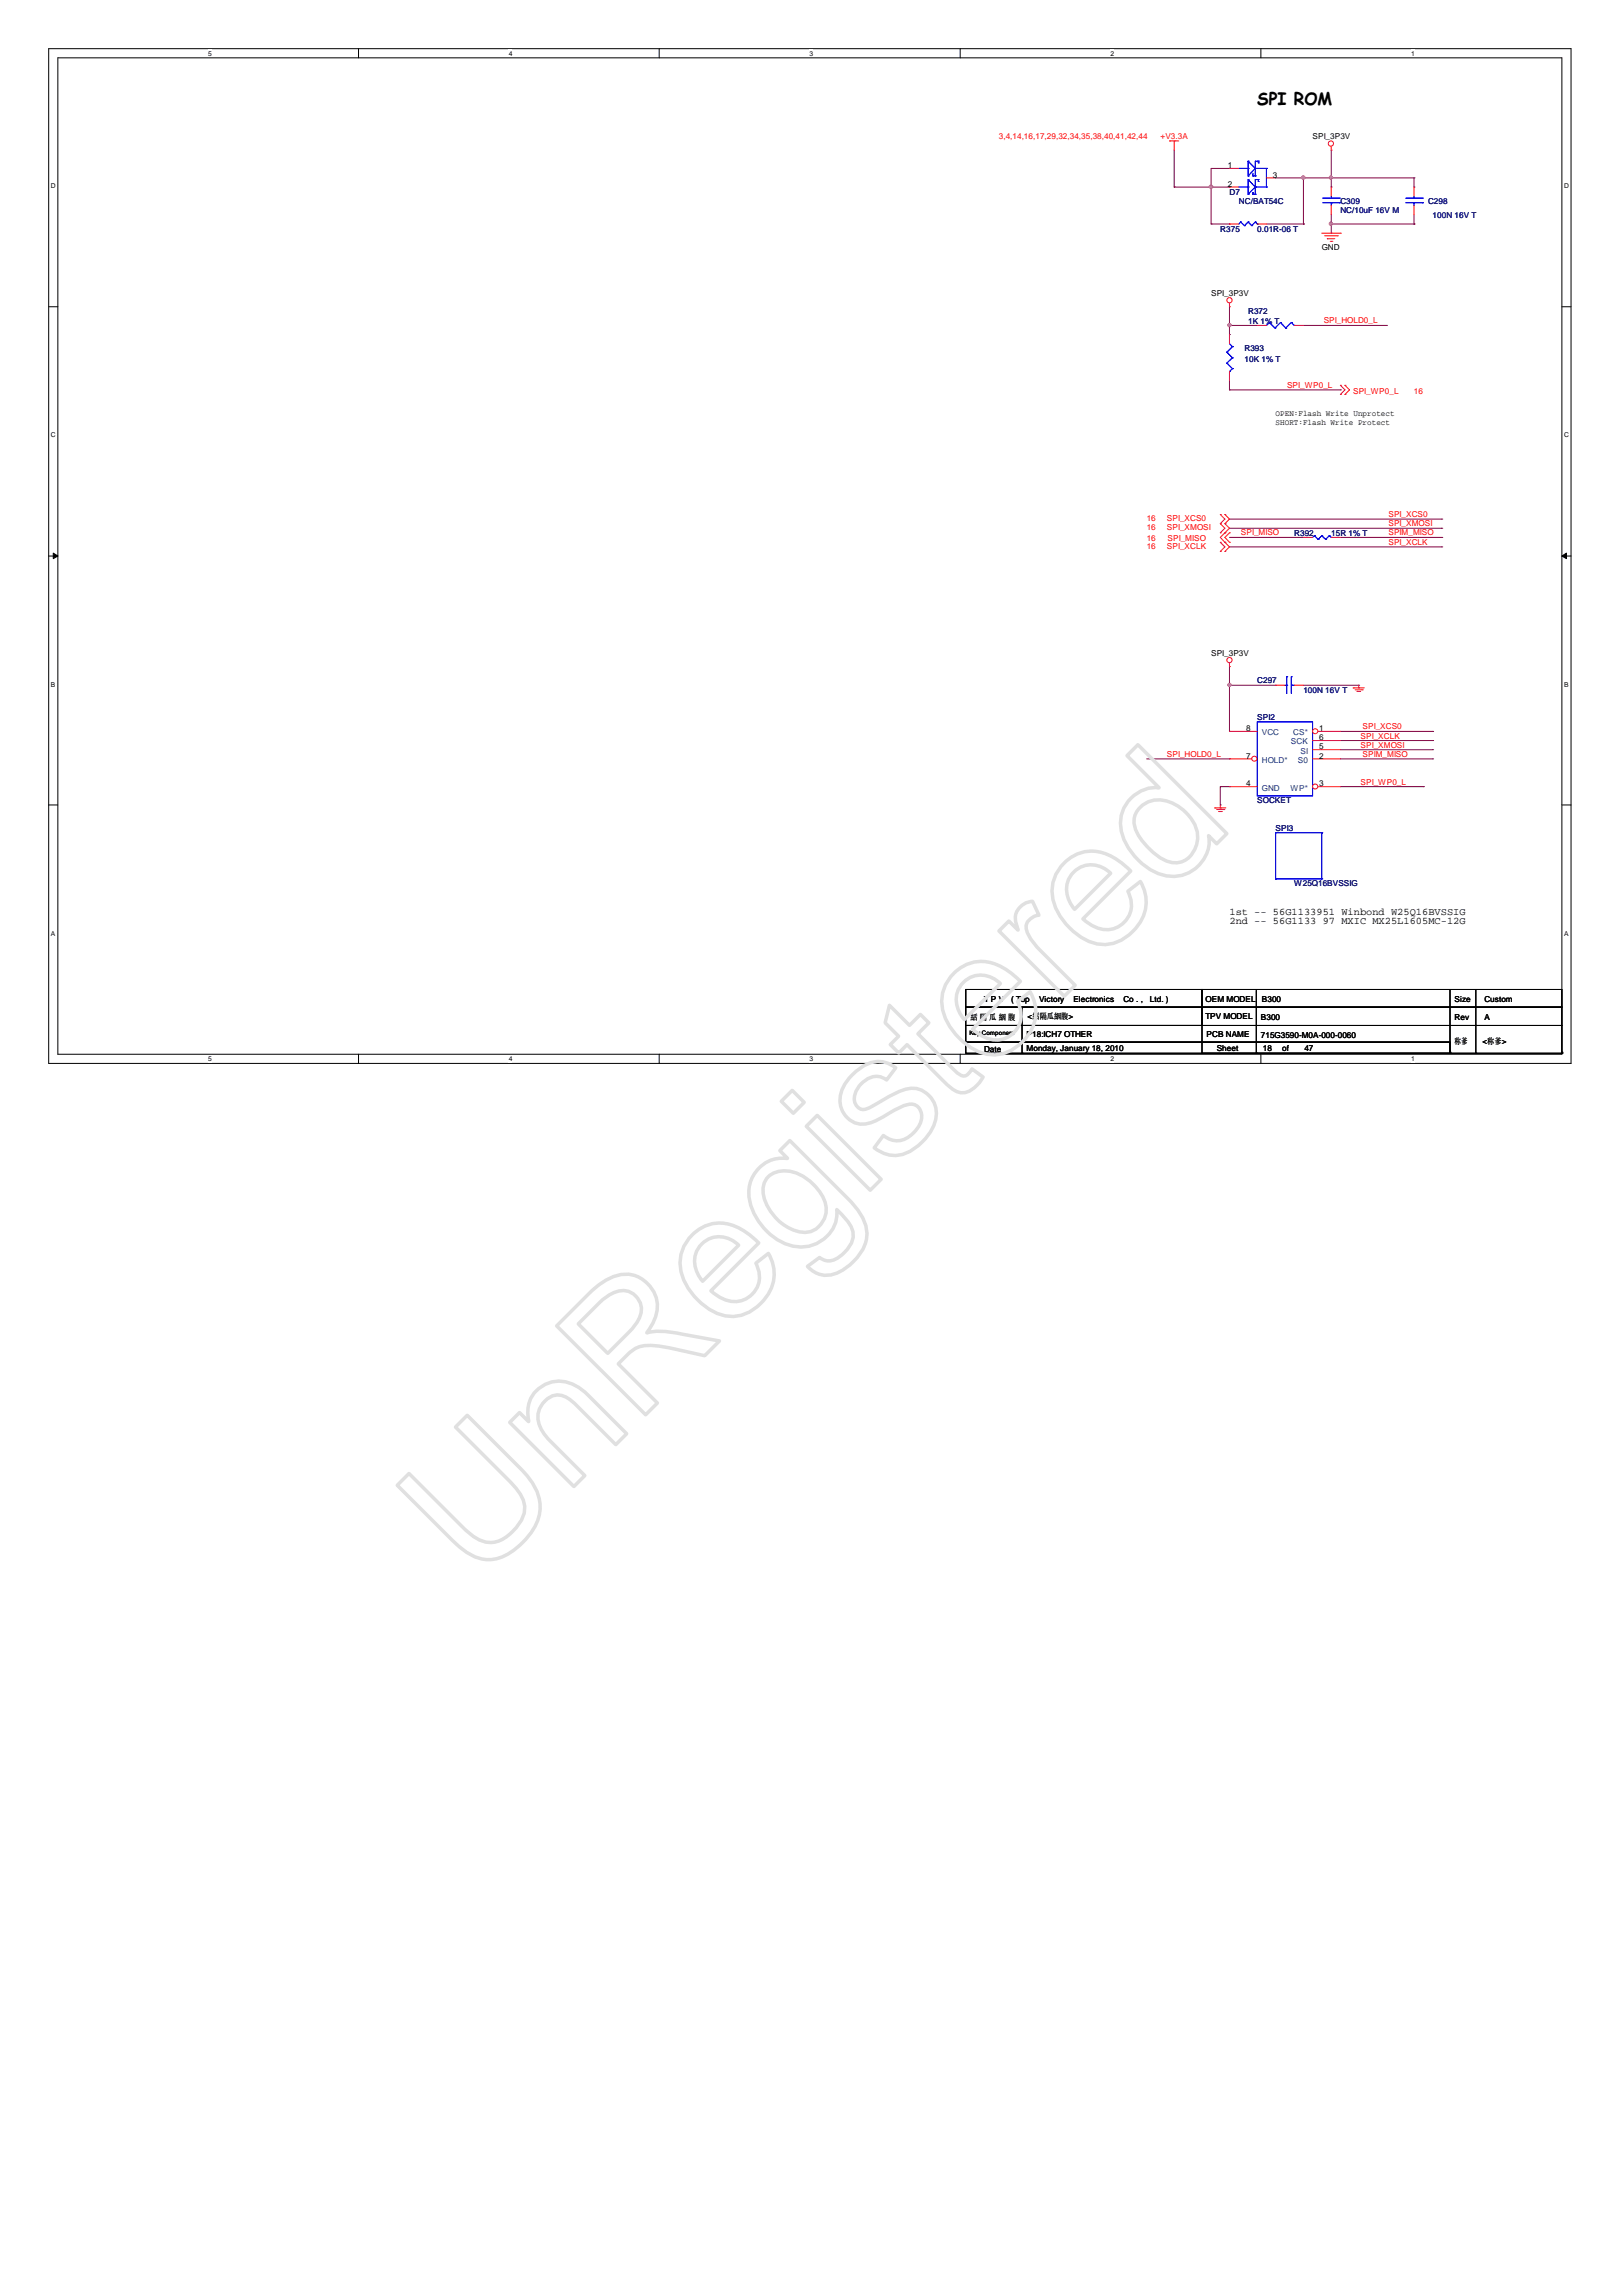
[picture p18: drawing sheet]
<svg xmlns="http://www.w3.org/2000/svg" width="210mm" height="297mm" viewBox="0 0 210 297" stroke-linecap="round" stroke-linejoin="round" font-family="sans-serif">
<defs><g id="words">
<text font-size="22.7" fill="#e0e0e0" x="61.6" y="205" transform="rotate(-45 61.6 205)">UnRegistered</text>
<text font-size="2.2" x="162.7" y="13.6">SPI ROM</text>
<g font-size="1.3">
<text x="159.1" y="119.6">2nd -- 56G1133 97 MXIC MX25L1605MC-12G</text>
<text x="159.1" y="118.4">1st -- 56G1133951 Winbond W25Q16BVSSIG</text>
</g>
<g font-size="1.1" fill="#f00">
<text x="129.2" y="18">3,4,14,16,17,29,32,34,35,38,40,41,42,44</text>
<text x="150.1" y="18">+V3.3A</text>
<text x="171.3" y="41.9">SPI_HOLD0_L</text>
<text x="166.5" y="50.2">SPI_WP0_L</text>
<text x="175.1" y="51">SPI_WP0_L</text>
<text x="183" y="51">16</text>
<text x="148.4" y="70.1">16</text>
<text x="148.4" y="67.4">16</text>
<text x="148.4" y="68.6">16</text>
<text x="148.4" y="71">16</text>
<text x="151" y="67.4">SPI_XCS0</text>
<text x="151" y="68.6">SPI_XMOSI</text>
<text x="151" y="71">SPI_XCLK</text>
<text x="151.1" y="70.1">SPI_MISO</text>
<text x="160.6" y="69.3">SPI_MISO</text>
<text x="179.7" y="66.9">SPI_XCS0</text>
<text x="179.7" y="68.1">SPI_XMOSI</text>
<text x="179.7" y="69.3">SPIM_MISO</text>
<text x="179.7" y="70.5">SPI_XCLK</text>
<text x="176.1" y="95.6">SPI_XCLK</text>
<text x="176.3" y="94.4">SPI_XCS0</text>
<text x="151" y="98">SPI_HOLD0_L</text>
<text x="176.1" y="101.6">SPI_WP0_L</text>
<text x="176.1" y="96.8">SPI_XMOSI</text>
<text x="176.3" y="98">SPIM_MISO</text>
</g>
<g font-size="1.1">
<text x="158.9" y="21.8">1</text>
<text x="164.7" y="23">3</text>
<text x="169.8" y="18">SPI_3P3V</text>
<text x="158.9" y="24.2">2</text>
<text x="171" y="32.3">GND</text>
<text x="156.7" y="38.3">SPI_3P3V</text>
<text x="165" y="53.8">OPEN:Flash Write Unprotect</text>
<text x="165" y="55">SHORT:Flash Write Protect</text>
<text x="156.7" y="84.9">SPI_3P3V</text>
<text x="161.2" y="94.6">8</text>
<text x="170.7" y="94.6">1</text>
<text x="170.7" y="95.8">6</text>
<text x="161.2" y="101.8">4</text>
<text x="161.2" y="98.2">7</text>
<text x="170.7" y="98.2">2</text>
<text x="170.7" y="101.8">3</text>
<text x="170.7" y="97">5</text>
<text x="127.3" y="129.6">T P V</text>
<text x="130.8" y="129.6">( Top</text>
<text x="133" y="131.9">&lt;絬隔瓜絪腹&gt;</text>
<text x="134.4" y="129.6">Victory</text>
<text x="138.9" y="129.6">Electronics</text>
<text x="145.4" y="129.6">Co . ,</text>
<text x="148.8" y="129.6">Ltd. )</text>
<text x="156" y="129.6">OEM MODEL</text>
<text x="156" y="131.9">TPV MODEL</text>
<text x="163.3" y="129.6">B300</text>
<text x="188.2" y="129.6">Size</text>
<text x="192.1" y="129.6">Custom</text>
<text x="125.6" y="132">絬 隔 瓜 絪 腹</text>
<text x="127.3" y="136.1">Date</text>
<text x="132.8" y="136">Monday, January 18, 2010</text>
<text x="132.8" y="134.1">P18:ICH7 OTHER</text>
<text x="156.1" y="134.1">PCB NAME</text>
<text x="157.4" y="136">Sheet</text>
<text x="163.1" y="132">B300</text>
<text x="163.1" y="134.3">715G3590-M0A-000-0060</text>
<text x="163.4" y="136">18</text>
<text x="165.9" y="136">of</text>
<text x="168.8" y="136">47</text>
<text x="188.2" y="132">Rev</text>
<text x="188.2" y="135.1">称爹</text>
<text x="191.8" y="135.1">&lt;称爹&gt;</text>
<text x="192.1" y="132">A</text>
</g>
<g font-size="1.1" fill="#000080">
<text x="157.9" y="30">R375</text>
<text x="159.1" y="25.2">D7</text>
<text x="160.3" y="26.4">NC/BAT54C</text>
<text x="162.7" y="30">0.01R-06 T</text>
<text x="173.4" y="26.4">C309</text>
<text x="173.4" y="27.6">NC/10uF 16V M</text>
<text x="184.8" y="26.4">C298</text>
<text x="185.4" y="28.3">100N 16V T</text>
<text x="161.5" y="40.7">R372</text>
<text x="161.5" y="41.9">1K 1% T</text>
<text x="161" y="45.5">R393</text>
<text x="161" y="46.9">10K 1% T</text>
<text x="167.5" y="69.3">R392</text>
<text x="172.2" y="69.3">15R 1% T</text>
<text x="162.7" y="88.4">C297</text>
<text x="168.6" y="89.7">100N 16V T</text>
<text x="162.7" y="93.2">SPI2</text>
<text x="162.7" y="104">SOCKET</text>
<text x="165" y="107.6">SPI3</text>
<text x="167.5" y="114.7">W25Q16BVSSIG</text>
</g>
<g font-size="1.1" fill="#004080">
<text x="163.3" y="95.2">VCC</text>
<text x="167.3" y="95.2">CS*</text>
<text x="163.3" y="98.7">HOLD*</text>
<text x="167" y="96.3">SCK</text>
<text x="167.9" y="98.7">S0</text>
<text x="168.3" y="97.5">SI</text>
<text x="163.3" y="102.3">GND</text>
<text x="167" y="102.3">WP*</text>
</g>
<g font-size=".9">
<text x="26.9" y="7.2">5</text>
<text x="65.8" y="7.2">4</text>
<text x="104.7" y="7.2">3</text>
<text x="143.7" y="7.2">2</text>
<text x="182.6" y="7.2">1</text>
<text x="6.6" y="24.4">D</text>
<text x="202.4" y="24.4">D</text>
<text x="6.6" y="56.6">C</text>
<text x="202.4" y="56.6">C</text>
<text x="6.6" y="88.9">B</text>
<text x="202.4" y="88.9">B</text>
<text x="6.6" y="121.1">A</text>
<text x="202.4" y="121.1">A</text>
<text x="26.9" y="137.4">5</text>
<text x="65.8" y="137.4">4</text>
<text x="104.7" y="137.4">3</text>
<text x="143.7" y="137.4">2</text>
<text x="182.6" y="137.4">1</text>
</g>
<text font-size=".8" x="125.4" y="133.9">Key Component</text>
</g></defs>
<path d="M6.3 6.3h197v131.3h-197zM7.5 7.5h194.6v128.9h-194.6z" fill="none" stroke="#000" stroke-width=".13"/>
<g fill="#fff">
<path d="M26.9 6.4h.5v1h-.5z"/>
<path d="M26.9 136.6h.5v.9h-.5z"/>
</g>
<path d="M46.4 6.3v1.2M46.4 136.4v1.2" fill="none" stroke="#000" stroke-width=".13"/>
<g fill="#fff">
<path d="M65.8 6.4h.5v1h-.5z"/>
<path d="M65.8 136.6h.5v.9h-.5z"/>
</g>
<path d="M85.3 6.3v1.2M85.3 136.4v1.2" fill="none" stroke="#000" stroke-width=".13"/>
<g fill="#fff">
<path d="M104.7 6.4h.5v1h-.5z"/>
<path d="M104.7 136.6h.5v.9h-.5z"/>
</g>
<path d="M124.2 6.3v1.2M124.2 136.4v1.2" fill="none" stroke="#000" stroke-width=".13"/>
<g fill="#fff">
<path d="M143.7 6.4h.4v1h-.4z"/>
<path d="M143.7 136.6h.4v.9h-.4z"/>
</g>
<path d="M163.1 6.3v1.2M163.1 136.4v1.2" fill="none" stroke="#000" stroke-width=".13"/>
<g fill="#fff">
<path d="M182.6 6.4h.4v1h-.4z"/>
<path d="M182.6 136.6h.4v.9h-.4z"/>
<path d="M6.6 23.6h.6v.9h-.6z"/>
<path d="M202.4 23.6h.6v.9h-.6z"/>
<path d="M6.6 55.8h.6v1h-.6z"/>
<path d="M202.4 55.8h.6v1h-.6z"/>
</g>
<path d="M6.3 39.7h1.2M202.1 39.7h1.2" fill="none" stroke="#000" stroke-width=".13"/>
<g fill="#fff">
<path d="M6.6 88h.5v1h-.5z"/>
<path d="M202.4 88h.5v1h-.5z"/>
</g>
<path d="M6.3 72h1.2M202.1 72h1.2" fill="none" stroke="#000" stroke-width=".13"/>
<path d="M6.9 71.6l.6 .4-.6 .3zM202.1 72l.6-.4v.7z" fill="#000" stroke="#000" stroke-width=".13"/>
<g fill="#fff">
<path d="M6.6 120.3h.5v.9h-.5z"/>
<path d="M202.4 120.3h.5v.9h-.5z"/>
</g>
<g fill="none" stroke="#000" stroke-width=".13">
<path d="M6.3 104.2h1.2M202.1 104.2h1.2M125 134.9h62.6v1.4h-62.6zM125 128.1h30.5v2.2h-30.5zM125 130.3h30.5v2.4h-30.5zM125 132.7h30.5v2.2h-30.5zM132.2 136.3h.1M132.2 130.3v6M155.5 134.9h32.1v1.4h-32.1zM155.5 128.1h46.6v2.2h-46.6zM155.5 130.3h46.6v2.4h-46.6zM162.6 136.3h.1"/>
<path d="M162.6 128.2v8.1M187.6 136.2h.1M187.6 128.1v8.1M187.6 136.3h14.5M191 136.3h.1M191 128.1v8.2M202.1 136.2h.1M202.1 136.3h.1M202.1 132.7v3.5"/>
</g>
<g fill="none" stroke="#800040" stroke-width=".13">
<path d="M151.9 19.4v4.8M172.2 19.4v4.8M151.9 24.2h.1M151.9 24.2h7.2M156.7 24.2h.1M156.7 29h.1M156.7 29h2.4M159.1 21.8h.1M159.1 29h.1M159.1 24.2h.1M159.1 21.8h-2.4v7.2M159.1 39.7v3.6"/>
<path d="M163.9 29h4.7M165 23h18M168.6 29h.1M168.6 23h.1M168.6 23v6M172.2 23h.1M172.2 29h.1M172.2 24.2h.1M172.2 30.2h.1M172.2 29h10.8M172.2 27.8v2.4M183 29h.1"/>
<path d="M183 24.2h.1M183 23h.1M183 23v1.2M183 27.8v1.2M159.1 50.5h.1M159.1 42.1h.1M159.1 43.3h.1M159.1 49.3v1.2M159.1 42.1h3.6M159.1 50.5h14.3M162.7 42.1h.1M168.6 42.1h10.8"/>
<path d="M173.4 50.5h.1M179.4 42.1h.1M159.1 67.2h27.5M159.1 68.4h27.5M159.1 69.5h9.5M159.1 70.8h27.5M168.6 69.5h.1M173.4 69.5h13.2M186.6 67.2h.1M186.6 68.4h.1M186.6 69.5h.1M186.6 70.8h.1"/>
<path d="M148.4 98.2h10.7M159.1 88.7h.1M159.1 98.2h.1M159.1 94.6h.1M159.1 88.7h5.9M159.1 86.3v8.3M165 88.7h.1M168.6 88.7h7.2M173.4 98.2h12M173.4 97h12M173.4 95.8h12M173.4 94.6h12"/>
<path d="M175.8 88.7h.1M185.4 98.2h.1M185.4 97h.1M185.4 95.8h.1M185.4 94.6h.1M157.9 104.2h.1M159.1 101.8h.1M159.1 101.8h-1.2v2.4M173.4 101.8h10.8M184.2 101.8h.1"/>
</g>
<g fill="#f0f" stroke="#f0f" stroke-width=".13">
<circle cx="172.2" cy="23" r=".21"/>
<circle cx="159.1" cy="88.6" r=".21"/>
<circle cx="172.2" cy="28.9" r=".21"/>
<circle cx="156.7" cy="24.2" r=".22"/>
<circle cx="168.6" cy="23" r=".22"/>
<circle cx="159.1" cy="42.1" r=".21"/>
</g>
<g fill="none" stroke="#f00" stroke-width=".13">
<path d="M151.3 18.2h.1M151.3 18.2h1.2M151.9 18.2h.1M151.9 18.2v1.2M172.2 19.4h.1M172.2 19v.4M159.1 39.7h.1M159.1 39.2v.5M171 30.2h2.4M171.4 30.5h1.7M171.7 30.9h.1M171.7 30.9h1"/>
<path d="M172.1 31.2h.2M172.2 24.2v1.2M172.2 26.6v1.2M172.3 31.2h.1M173.1 30.5h.1M173.4 30.2h.1M159.1 43.3v1.2M159.1 48.1v1.2M162.7 42.1h1.2M167.5 42.1h1.1M173.4 49.9h.1M173.4 51h.1"/>
<path d="M173.4 49.9l.6 .6-.6 .5M174 49.9h.1M174 51h.1M174 49.9l.6 .6-.6 .5M157.9 67.8h.1M157.9 66.6h.1M157.9 69h.1M157.9 71.4h.1M157.9 70.2h.1M157.9 66.6l.6 .6-.6 .6M157.9 67.8l.6 .6-.6 .6M157.9 70.2l.6 .6-.6 .6"/>
<path d="M158.5 69h.1M158.5 70.2h.1M158.5 66.6h.1M158.5 67.8h.1M158.5 71.4h.1M158.5 67.8l.6 .6-1.2 1.1 .6 .7M158.5 66.6l.6 .6-.6 .6M158.5 70.2l.6 .6-.6 .6M159.1 69h.1M159.1 70.2h.1M159.1 69l-.6 .5 .6 .7M168.6 69.5h1.2"/>
<path d="M172.2 69.5h1.2M159.1 86.3h.1M159.1 85.8v.5M165 88.7h1.3M167.5 88.7h1.1M175.1 89h.1M175.1 89h1.4M175.3 89.3h1M175.6 89.5h.1M175.6 89.5h.5M175.8 89h.1M175.8 88.7v.3"/>
<path d="M176.3 89.3h.1M157.2 104.6h.1M157.2 104.6h1.4M157.4 104.8h1M157.7 105h.1M157.7 105h.4M157.9 104.6h.1M157.9 104.2v.4M158.4 104.8h.1"/>
<circle cx="172.2" cy="18.6" r=".34"/>
<circle cx="159.1" cy="38.9" r=".34"/>
<circle cx="159.1" cy="85.4" r=".34"/>
</g>
<g fill="none" stroke="#00f" stroke-width=".13">
<path d="M171.1 26.2h2.2M171.1 25.6h2.2M172.2 25.6h.1M172.2 26.2h.1M172.2 25.4v.2M172.2 26.2v.4M173.3 26.2h.1M173.3 25.6h.1M158.7 45.6h.1M158.7 47h.1M158.7 45.6l.8 .7M158.7 47l.8 .7"/>
<path d="M159.1 48.1h.1M159.1 44.5l.4 .4M159.5 44.9h.1M159.5 46.3h.1M159.5 47.7h.1M159.5 44.9l-.8 .7M159.5 46.3l-.8 .7M159.5 47.7l-.4 .4M164.2 41.7h.1M164.2 41.7l-.3 .4M164.2 41.7l.8 .8M165 42.5h.1"/>
<path d="M165.7 41.7h.1M165.7 41.7l-.7 .8M165.7 41.7l.7 .8M166.4 42.5h.1M167.1 41.7h.1M167.1 41.7l-.7 .8M167.1 41.7l.4 .4M167.5 42.1h.1M170.1 69.3h.1M170.1 69.3l-.3 .2M170.1 69.3l.5 .5M170.6 69.8h.1"/>
<path d="M171 69.3h.1M171 69.3l-.4 .5M171 69.3l.5 .5M171.5 69.8h.1M172 69.3h.1M172 69.3l-.5 .5M172 69.3l.2 .2M172.2 69.5h.1M162.7 93.4h7.1v9.6h-7.1zM166.3 88.7h.2M166.5 88.7h.1M166.5 87.6h.1"/>
<path d="M166.5 87.6v2.1M167.1 87.6h.1M167.1 88.7h.1M167.1 88.7h.4M167.1 87.6v2.1M165 113.7h.1M165 113.7h6M171 107.8h.1M171 113.7h.1M171 107.8h-6v5.9M171 107.8v5.9"/>
</g>
<circle cx="170.2" cy="94.6" r=".33" fill="#fff" stroke="#f00" stroke-width=".13"/>
<path d="M169.8 98.2h3.6M170.6 94.6h2.8" fill="none" stroke="#f00" stroke-width=".13"/>
<circle cx="170.2" cy="101.8" r=".33" fill="#fff" stroke="#f00" stroke-width=".13"/>
<path d="M169.8 97h3.6M169.8 95.8h3.6M159.1 101.8h3.6M170.6 101.8h2.8" fill="none" stroke="#f00" stroke-width=".13"/>
<circle cx="162.3" cy="98.2" r=".33" fill="#fff" stroke="#f00" stroke-width=".13"/>
<path d="M159.1 29h1.2M159.1 21.8h1.2M159.1 24.2h1.2M162.7 29h1.2M163.9 23h1.1M183 24.2v1.2M183 26.6v1.2M159.1 98.2h2.9M159.1 94.6h3.6" fill="none" stroke="#f00" stroke-width=".13"/>
<g fill="none" stroke="#00f" stroke-width=".13">
<path d="M160.3 21.8h1.2M160.3 24.2h1.2M160.5 28.7h.1M160.5 28.7l-.2 .3M160.5 28.7l.5 .5M161 29.2h.1M161.5 28.7h.1M161.5 21.8h.1M161.5 24.2h.1M161.5 22.8h.1M161.5 20.9h.1M161.5 23.2h.1"/>
<path d="M161.5 25.1h.1M161.5 28.7l-.5 .5M161.5 28.7l.5 .5M161.5 20.9v1.9M161.5 23.2v1.9M161.5 20.9l.9 .9M161.5 23.2l.9 1M162 29.2h.1M162.1 22.8h.1M162.1 22.5h.1M162.1 25.1h.1M162.1 24.9h.1"/>
<path d="M162.1 22.8h.3M162.1 22.5v.3M162.1 24.9v.2M162.1 25.1h.3M162.4 28.7h.1M162.4 21.8h.1M162.4 22.8h.1M162.4 25.1h.1M162.4 24.2h.1M162.4 28.7l-.4 .5M162.4 28.7l.3 .3M162.4 21.8h1.5"/>
<path d="M162.4 24.2h1.5M162.4 21.8l-.9 1M162.4 24.2l-.9 .9M162.7 29h.1M162.8 20.9h.1M162.8 21.1h.1M162.8 23.2h.1M162.8 23.5h.1M162.8 20.9h-.4v1.9M162.8 23.2h-.4v1.9M162.8 20.9v.2M162.8 23.2v.3"/>
<path d="M163.9 21.8h.1M163.9 24.2h.1M163.9 21.8v2.4M181.9 26.2h2.2M181.9 25.6h2.2M183 25.6h.1M183 26.2h.1M183 25.4v.2M183 26.2v.4M184.1 26.2h.1M184.1 25.6h.1"/>
</g>
<g fill="#f0f" stroke="#f0f" stroke-width=".13">
<circle cx="172.2" cy="23" r=".21"/>
<circle cx="159.1" cy="88.6" r=".21"/>
<circle cx="172.2" cy="28.9" r=".21"/>
<circle cx="156.7" cy="24.2" r=".22"/>
<circle cx="168.6" cy="23" r=".22"/>
<circle cx="159.1" cy="42.1" r=".21"/>
</g>
<use href="#words"/>
</svg>
